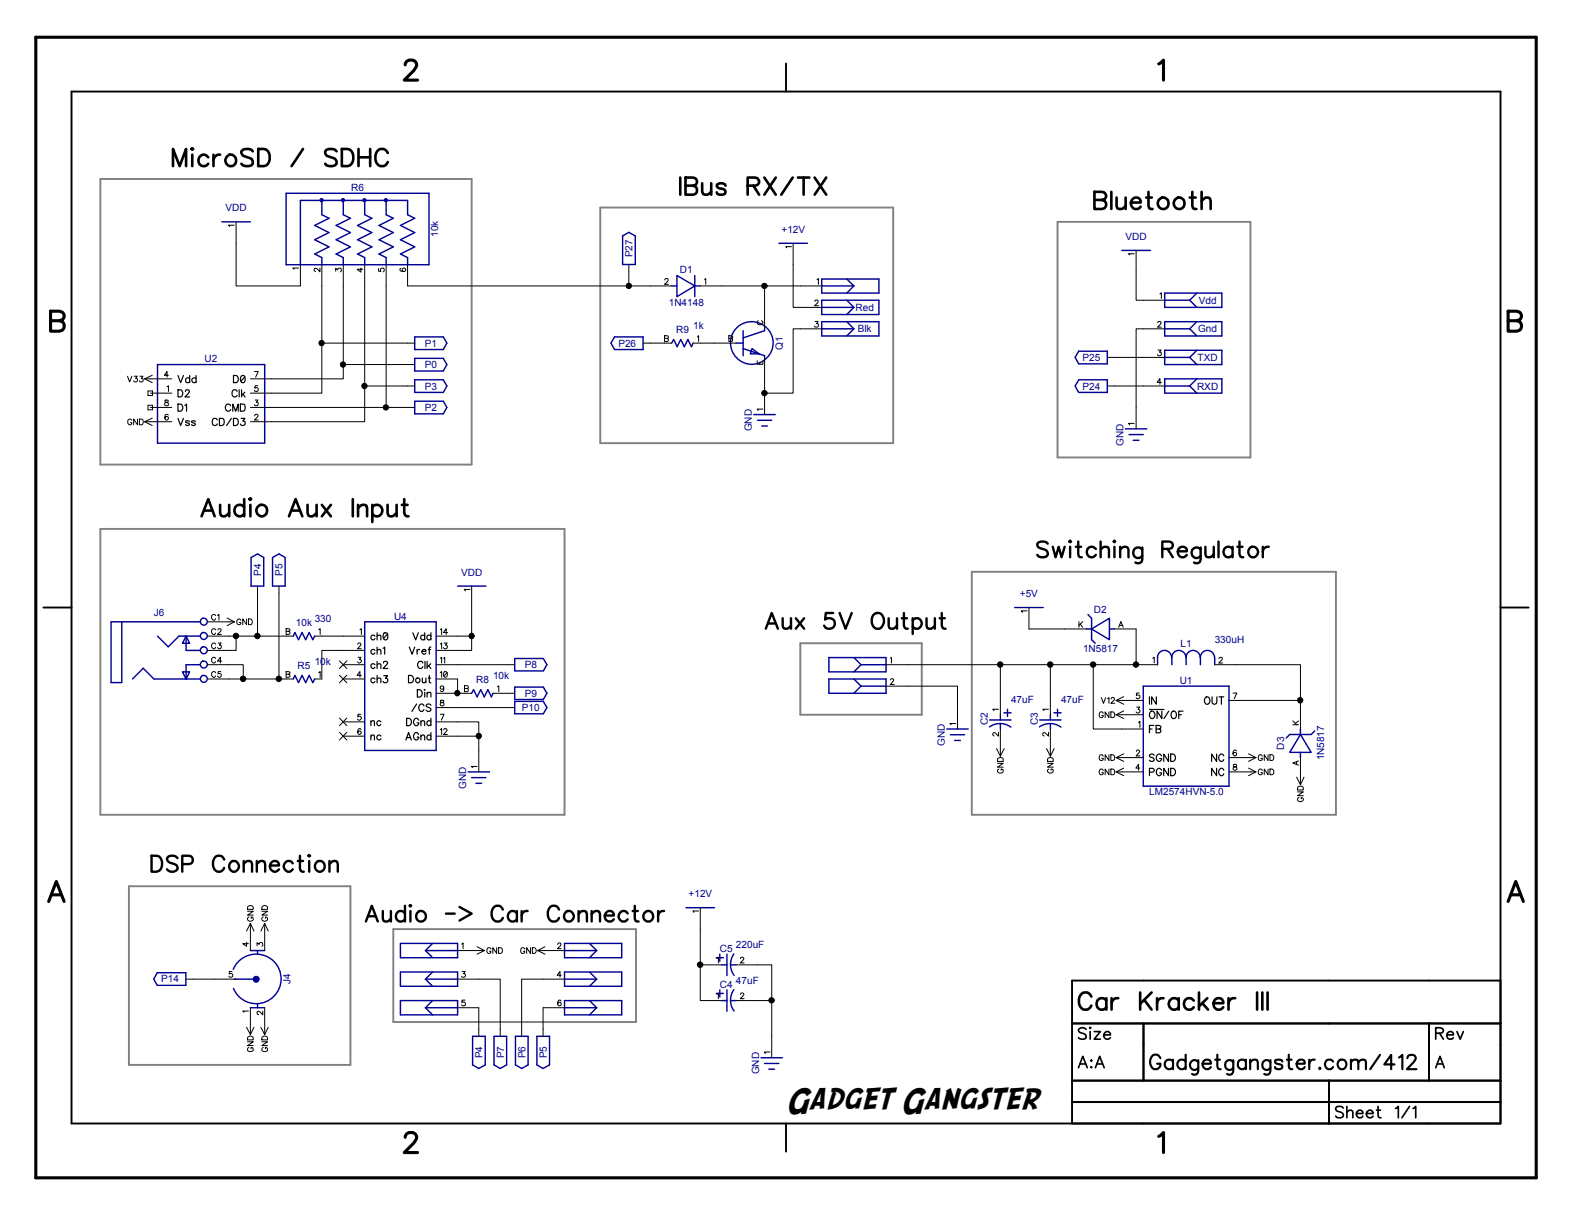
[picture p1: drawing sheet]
<svg xmlns="http://www.w3.org/2000/svg" width="279mm" height="216mm" viewBox="0 0 279 216" stroke-linecap="round" stroke-linejoin="round" font-family="sans-serif">
<defs><g id="words">
<text font-size="6.3" x="139.7" y="197.8">Gadget Gangster</text>
<g font-size="1.8" fill="#000096">
<text x="62.4" y="34">R6</text>
<text x="40.1" y="37.5">VDD</text>
<text x="138.9" y="41.3">+12V</text>
<text x="77.9" y="42.1" transform="rotate(-90 77.9 42.1)">10k</text>
<text x="112.4" y="45.7" transform="rotate(-90 112.4 45.7)">P27</text>
<text x="200.1" y="42.6">VDD</text>
<text x="120.8" y="48.6">D1</text>
<text x="213.1" y="54">Vdd</text>
<text x="118.9" y="54.3">1N4148</text>
<text x="120.2" y="59.1">R9</text>
<text x="123.2" y="58.4">1k</text>
<text x="152.1" y="55.3">Red</text>
<text x="152.4" y="59.1">Blk</text>
<text x="212.9" y="59.1">Gnd</text>
<text x="36.4" y="64.4">U2</text>
<text x="75.5" y="65.4">P0</text>
<text x="75.5" y="61.6">P1</text>
<text x="109.9" y="61.6">P26</text>
<text x="139.1" y="62.2" transform="rotate(-90 139.1 62.2)">Q1</text>
<text x="192.4" y="64.1">P25</text>
<text x="212.8" y="64.1">TXD</text>
<text x="75.5" y="69.2">P3</text>
<text x="192.4" y="69.2">P24</text>
<text x="212.8" y="69.2">RXD</text>
<text x="75.5" y="73">P2</text>
<text x="133.6" y="76.7" transform="rotate(-90 133.6 76.7)">GND</text>
<text x="199.7" y="79.2" transform="rotate(-90 199.7 79.2)">GND</text>
<text x="46.4" y="102.4" transform="rotate(-90 46.4 102.4)">P4</text>
<text x="50.2" y="102.4" transform="rotate(-90 50.2 102.4)">P5</text>
<text x="82" y="102.3">VDD</text>
<text x="181.3" y="106.1">+5V</text>
<text x="27.4" y="109.5">J6</text>
<text x="52.6" y="111.2">10k</text>
<text x="55.9" y="110.5">330</text>
<text x="70" y="110.1">U4</text>
<text x="194.4" y="108.8">D2</text>
<text x="52.9" y="118.8">R5</text>
<text x="55.9" y="118.1">10k</text>
<text x="93.3" y="118.7">P8</text>
<text x="192.5" y="115.9">1N5817</text>
<text x="209.8" y="115">L1</text>
<text x="215.9" y="114.3">330uH</text>
<text x="84.6" y="121.3">R8</text>
<text x="87.6" y="120.7">10k</text>
<text x="93.3" y="123.8">P9</text>
<text x="179.7" y="125">47uF</text>
<text x="188.6" y="125">47uF</text>
<text x="209.7" y="121.5">U1</text>
<text x="92.8" y="126.4">P10</text>
<text x="175.6" y="128.9" transform="rotate(-90 175.6 128.9)">C2</text>
<text x="184.4" y="128.9" transform="rotate(-90 184.4 128.9)">C3</text>
<text x="167.9" y="132.5" transform="rotate(-90 167.9 132.5)">GND</text>
<text x="228.3" y="133.2" transform="rotate(-90 228.3 133.2)">D3</text>
<text x="235.3" y="135.1" transform="rotate(-90 235.3 135.1)">1N5817</text>
<text x="82.9" y="140.1" transform="rotate(-90 82.9 140.1)">GND</text>
<text x="204.3" y="141.3">LM2574HVN-5.0</text>
<text x="122.4" y="159.4">+12V</text>
<text x="127.9" y="169.2">C5</text>
<text x="130.8" y="168.5">220uF</text>
<text x="28.6" y="174.6">P14</text>
<text x="51.7" y="174.9" transform="rotate(-90 51.7 174.9)">J4</text>
<text x="127.9" y="175.5">C4</text>
<text x="130.8" y="174.8">47uF</text>
<text x="85.8" y="188.1" transform="rotate(-90 85.8 188.1)">P4</text>
<text x="89.6" y="188.1" transform="rotate(-90 89.6 188.1)">P7</text>
<text x="93.4" y="188.1" transform="rotate(-90 93.4 188.1)">P6</text>
<text x="97.2" y="188.1" transform="rotate(-90 97.2 188.1)">P5</text>
<text x="134.9" y="190.9" transform="rotate(-90 134.9 190.9)">GND</text>
</g>
</g></defs>
<path d="M.4 .4h45.1v30.7h-45.1z" fill="none" stroke="#fff" stroke-width=".18"/>
<path d="M17.8 31.8h66v50.8h-66zM106.7 36.9h52.1v41.8h-52.1zM188 39.4h34.2v41.9h-34.2zM17.8 94h82.5v50.8h-82.5zM142.2 114.3h21.6v12.7h-21.6zM172.7 101.6h64.7v43.2h-64.7zM22.9 157.5h39.4v31.7h-39.4zM69.9 165.1h43.1v16.5h-43.1z" fill="none" stroke="#808080" stroke-width=".34"/>
<g fill="none" stroke="#000" stroke-width=".42">
<path d="M186.2 96.6a1.27 1.27 0 0 0-1.8 0 .68 .68 0 0 0 .5 .8l.8 .3a.72 .72 0 0 1 .3 1.2 1.28 1.28 0 0 1-1.6-.3M187.1 97.2l.5 1.8 .6-1.8 .5 1.8 .5-1.8M190.2 96.1l.2 .1-.2 .2-.1-.2zM190.2 97.2v1.8M191.2 97.2h.9M191.6 96.2v2.3l.2 .4 .5 .1M194.8 97.5a.89 .89 0 0 0-1.3-.1 .89 .89 0 0 0 0 1.3 .89 .89 0 0 0 1.3-.1M195.6 97.7a.95 .95 0 0 1 1.4-.4l.1 .4v1.3M195.6 96.2v2.8M198.1 96.1l.1 .1-.1 .2-.2-.2zM198.1 97.2v1.8M199.1 97.7l.7-.5 .6 .1 .2 .4v1.3"/>
<path d="M199.1 97.2v1.8M203 97.3v2.1a.76 .76 0 0 1-1.2 .6M203 97.7a.9 .9 0 0 0-1.3-.1 .9 .9 0 0 0 0 1.3 .9 .9 0 0 0 1.3-.1M206.6 97.5h1.2l.4-.1a.65 .65 0 0 0 0-1l-.4-.2h-1.2v2.8M207.5 97.5l.9 1.5M209.3 98h1.6a.83 .83 0 0 0-.9-.9 .83 .83 0 0 0-.7 1.1 .86 .86 0 0 0 .7 .8 .86 .86 0 0 0 .9-.4M213.4 97.3v2.1l-.1 .4a.79 .79 0 0 1-1.1 .2M213.4 97.7a.9 .9 0 0 0-1.3-.1 .9 .9 0 0 0 0 1.3 .9 .9 0 0 0 1.3-.1M214.2 97.2v1.3l.2 .4 .6 .1 .7-.5M215.7 97.2v1.8M216.6 96.2v2.8M219.1 97.5a.89 .89 0 0 0-1.3-.1 .89 .89 0 0 0 0 1.3 .89 .89 0 0 0 1.3-.1"/>
<path d="M219.1 97.2v1.8M219.9 97.2h.9M220.3 96.2v2.3l.2 .4 .5 .1M222.2 97.3a.9 .9 0 0 1 1.3 .3 .9 .9 0 0 1-.3 1.2 .9 .9 0 0 1-1.2-.2 1.02 1.02 0 0 1 .2-1.3zM224.4 97.2v1.8M225.5 97.2a.91 .91 0 0 0-1.1 .8M136.1 111.7l1.1-2.8 1.1 2.8M136.5 110.8h1.3M139.1 109.9v1.3l.1 .4 .7 .1 .7-.5M140.6 109.9v1.8M141.4 109.9l1.5 1.8M142.9 109.9l-1.5 1.8"/>
<path d="M148.1 108.9h-1.3l-.2 1.2a1 1 0 0 1 1.6 0 1 1 0 0 1-.3 1.5 1 1 0 0 1-1.4-.4M149.2 108.9l1.1 2.8 1.1-2.8M155.2 109.3a1.06 1.06 0 0 1 1.2-.3 1.06 1.06 0 0 1 .7 1 1.34 1.34 0 0 1-1.4 1.7 1.64 1.64 0 0 1-.5-2.4zM157.9 109.9v1.3l.2 .4 .7 .1 .6-.5M159.4 109.9v1.8M160.3 109.9h.9M160.7 108.9v2.3l.1 .4 .5 .1M162.2 110.2a.89 .89 0 0 1 1.3-.1 .89 .89 0 0 1 0 1.3 .89 .89 0 0 1-1.3-.1M162.2 109.9v2.8M164.7 109.9v1.3l.1 .4 .7 .1 .7-.5M166.2 109.9v1.8M167 109.9h.9"/>
<path d="M167.4 108.9v2.3l.2 .4 .5 .1M26.9 152.1h1a1.55 1.55 0 0 1 .6 2.4l-.6 .4h-1zM31.6 152.5a1.19 1.19 0 0 0-1.9 0 .77 .77 0 0 0 .5 .8l.8 .2a.65 .65 0 0 1 .5 .5 .65 .65 0 0 1-.2 .7 1.14 1.14 0 0 1-1.6-.2M32.4 153.5h1.2a.75 .75 0 0 0 .7-.7 .75 .75 0 0 0-.7-.7h-1.2v2.8M39.8 152.7a1.02 1.02 0 0 0-1.1-.6 1.02 1.02 0 0 0-.8 1 1.31 1.31 0 0 0 1.3 1.8l.5-.4 .1-.3M41.1 153.1a.92 .92 0 0 1 1.4 .8 .92 .92 0 0 1-1.4 .8 1.02 1.02 0 0 1 0-1.6zM43.3 153.5l.7-.5 .7 .1 .1 .4v1.4M43.3 153v1.9M45.6 153.5l.7-.5 .7 .1 .1 .4v1.4M45.6 153v1.9M48 153.8h1.6a.81 .81 0 0 0-.8-.8 .81 .81 0 0 0-.8 .8 .89 .89 0 0 0 .5 1 .89 .89 0 0 0 1.1-.3M52 153.4a.91 .91 0 0 0-1.4-.1 .91 .91 0 0 0 .3 1.4 .75 .75 0 0 0 1.1-.2"/>
<path d="M52.9 153h1M53.3 152.1v2.2l.1 .4 .6 .2M55 151.9l.1 .2-.1 .1-.2-.1zM55 153v1.9M58.6 153.5l.6-.5 .7 .1 .1 .4v1.4M58.6 153v1.9M65 163.7l1.1-2.7 1 2.7M65.4 162.8h1.4M68 161.9v1.3l.2 .4 .6 .1 .7-.5M69.5 161.9v1.8M72 162.3a.9 .9 0 0 0-1.3-.1 .9 .9 0 0 0 0 1.3 .9 .9 0 0 0 1.3-.1M72 161v2.7"/>
<path d="M72.8 161l.1-.2 .2 .2-.2 .1zM72.9 161.9v1.8M79.3 162.3h1.5M81.7 161.2l2.1 1.1-2.1 1.3M89.4 161.6a1.02 1.02 0 0 0-1.2-.7 1.02 1.02 0 0 0-.8 1.1 1.22 1.22 0 0 0 .2 1.4 1.22 1.22 0 0 0 1.4 .2l.4-.5M91.9 162.3a.9 .9 0 0 0-1.4-.1 .9 .9 0 0 0 0 1.3 .9 .9 0 0 0 1.4-.1M91.9 161.9v1.8M92.7 161.9v1.8M93.8 161.9a.87 .87 0 0 0-1.1 .8M99.4 161.6a1.02 1.02 0 0 0-1.2-.7 1.02 1.02 0 0 0-.8 1.1 1.22 1.22 0 0 0 .2 1.4 1.22 1.22 0 0 0 1.4 .2l.4-.5M102.8 162.4l.7-.5 .7 .1 .1 .4v1.3M102.8 161.9v1.8"/>
<path d="M105.2 162.4l.6-.5 .7 .1 .1 .4v1.3M105.2 161.9v1.8M107.5 162.7h1.6a.81 .81 0 0 0-.8-.9 .81 .81 0 0 0-.8 .9 .89 .89 0 0 0 .5 1 .89 .89 0 0 0 1.1-.3M111.6 162.3a.91 .91 0 0 0-1.5-.1 .91 .91 0 0 0 .3 1.4 .82 .82 0 0 0 1.2-.2M112.4 161.9h1M112.8 161v2.2l.2 .4 .5 .1M117 161.9v1.8M118 161.9a.87 .87 0 0 0-1 .8"/>
<circle cx="56.8" cy="153.9" r=".93"/>
<circle cx="74.8" cy="162.8" r=".94"/>
<circle cx="101.1" cy="162.8" r=".93"/>
<circle cx="115.2" cy="162.8" r=".93"/>
</g>
<g fill="none" stroke="#000" stroke-width=".47">
<path d="M30.7 29.5v-3l1.2 3 1.2-3v3M34 26.5l.2-.2 .1 .2-.1 .1zM34.2 27.5v2M37 28a1 1 0 0 0-1.7 .2 1 1 0 0 0 1.1 1.3l.6-.4M37.9 27.5v2M39.1 27.5a1.07 1.07 0 0 0-1.2 .9M44.9 26.9a1.36 1.36 0 0 0-2 0 .85 .85 0 0 0 .6 .9l.9 .3a.76 .76 0 0 1 .3 1.3 1.53 1.53 0 0 1-1.8-.3M45.9 26.5h1a1.64 1.64 0 0 1 .7 2.6l-.3 .3-.4 .1h-1zM53.9 26.5l-2.1 3M59.8 26.9a1.36 1.36 0 0 0-2 0 .77 .77 0 0 0 .5 .9l.9 .3a.76 .76 0 0 1 .3 1.3 1.44 1.44 0 0 1-1.7-.3M60.8 26.5h1a1.64 1.64 0 0 1 .7 2.6l-.3 .3-.4 .1h-1zM63.7 26.5v3"/>
<path d="M63.7 28h2.1M65.8 26.5v3M68.9 27.2a1.14 1.14 0 0 0-1.3-.7 1.14 1.14 0 0 0-.9 1.2 1.34 1.34 0 0 0 .3 1.4 1.34 1.34 0 0 0 1.5 .3l.4-.6M120.9 31.6v3M121.8 31.6h1.4l.4 .1a.73 .73 0 0 1 0 1.2l-.4 .1 .4 .2a.79 .79 0 0 1 .3 .8 .79 .79 0 0 1-.7 .6h-1.4zM121.8 33h1.4M124.8 32.6v1.4l.2 .5 .7 .1 .7-.6M126.4 32.6v2M129 33a.9 .9 0 0 0-1.6 0l.1 .3 .3 .2 1 .3 .2 .2-.2 .5-.4 .1-.9-.1-.1-.3M132.9 33h1.3l.4-.1a.71 .71 0 0 0 0-1.2l-.4-.1h-1.3v3M133.9 33l1 1.6M135.9 31.6l2 3"/>
<path d="M137.9 31.6l-2 3M140.9 31.6l-2 3M141.8 31.6h2.1M142.8 31.6v3M144.8 31.6l2.1 3M146.9 31.6l-2.1 3M194.5 34.1h1.3l.5 .1a.72 .72 0 0 1 0 1.2l-.5 .1a.84 .84 0 0 1 .8 1.1l-.3 .4-.5 .1h-1.3zM194.5 35.5h1.3M197.5 34.1v3M198.5 35.1v1.5l.1 .4a1.06 1.06 0 0 0 1.5-.4M200.1 35.1v2M201 36h1.7a.83 .83 0 0 0-.6-.9 .83 .83 0 0 0-.9 .4 .98 .98 0 0 0 .1 1.4 .98 .98 0 0 0 1.4-.2"/>
<path d="M203.7 35.1h1M204.1 34.1v2.5l.2 .4 .5 .1M211.5 35.1h1M211.9 34.1v2.5l.1 .4 .6 .1M213.6 35.7l.7-.6h.5l.2 .2 .2 .4v1.4M213.6 34.1v3M35.8 91.7l1.2-3 1.2 3M36.3 90.7h1.4M39.1 89.7v1.5l.2 .4 .3 .1h.4l.7-.5M40.7 89.7v2M43.4 90.1a.98 .98 0 0 0-1.4-.1 .98 .98 0 0 0 0 1.4 .98 .98 0 0 0 1.4-.1M43.4 88.7v3"/>
<path d="M44.5 88.5l.1 .2-.1 .1-.2-.1zM44.5 89.7v2M51.4 91.7l1.1-3 1.2 3M51.8 90.7h1.5M54.7 89.7v1.5l.1 .4 .3 .1h.5l.7-.5M56.3 89.7v2M57.2 89.7l1.6 2M58.8 89.7l-1.6 2M62.7 88.7v3M63.6 90.3l.8-.6 .7 .1 .1 .5v1.4M63.6 89.7v2M66.2 90.1a.99 .99 0 0 1 1.4-.1 .99 .99 0 0 1 0 1.5 .99 .99 0 0 1-1.4-.2"/>
<path d="M66.2 89.7v3.1M68.9 89.7v1.5l.1 .4 .3 .1h.5l.7-.5M70.5 89.7v2M71.4 89.7h1M71.8 88.7v2.5l.2 .4 .6 .1"/>
<circle cx="41" cy="28.5" r="1.02"/>
<circle cx="206.8" cy="36.1" r="1.01"/>
<circle cx="209.6" cy="36.1" r="1.01"/>
<circle cx="46.5" cy="90.7" r="1.01"/>
</g>
<g fill="none" stroke="#000" stroke-width=".18">
<path d="M42 43.2v7.6h11.4M57.2 50.8v19.1h-8.9M61 50.8v16.5h-12.7M64.8 50.8v24.1h-16.5M68.6 50.8v21.6h-20.3M72.4 50.8h39.4M111.8 48.3v2.5h7.6M118.2 49.8l.2-.3 .3 .1-.1 .4-.5 .5h.7M124.5 50.8h21.6M125.2 49.7l.2-.2v1M135.9 50.8v3.8M141 47v7.6h5.1"/>
<path d="M144.8 53.6a.3 .3 0 0 1 .3-.3 .3 .3 0 0 1 .3 .3l-.6 .7h.7M144.9 57.1h.5l-.3 .4a.34 .34 0 0 1 .4 .3 .34 .34 0 0 1-.3 .4 .34 .34 0 0 1-.4-.3M145.2 49.7l.3-.2v1M146.1 58.4h-5.1v11.5h-5.1v-2.6M201.9 48.3v5h1.3M203.2 58.4h-1.3v14M57.2 61h15.2M61 64.8h11.4M64.8 68.6h7.6M68.6 72.4h3.8M115.6 61h2.5M124.5 61h2.5"/>
<path d="M198.1 68.6h5.1M198.1 63.5h5.1M40.7 118.1h2.5v2.6M42 113v2.6h-1.3M45.8 105.4v7.6h-5.1M45.8 113h5.1M49.6 105.4v15.3M57.2 113h3.8M61 115.6h-3.8v5.1M81.3 118.1h8.9M83.8 108v5h-2.5M83.8 113v2.6h-2.5"/>
<path d="M161.3 118.1h16.5M182.9 111.8h10.1M186.7 118.1h-8.9v8.9M191.8 110.5v1M192 110.9l.4 .6M192.4 110.5l-.6 .6M194.3 118.1h-7.6v8.9M198.1 111.8h3.8v6.3h-7.6v11.4h5.1M198.8 111.5l.4-1 .4 1M199 111.1h.5M219.7 118.1h11.4v6.4M40.7 120.7h10.2"/>
<path d="M81.3 130.8h3.8v2.6M81.3 128.3h3.8v2.5M81.3 120.7v2.5h1.3M81.3 123.2h.1M81.3 125.7h8.9M88.9 123.2h1.3M161.3 121.9h8.9v3.8M177.1 133l.7 1.4M177.3 135.6h1l-1 .7h1M177.3 134.8a.56 .56 0 0 1 .7-.1 .56 .56 0 0 1 .3 .6h-1zM177.5 126h-1.1l.3 .3M177.5 130.1v.7l-.6-.6a.29 .29 0 0 0-.5 .2 .29 .29 0 0 0 .3 .4"/>
<path d="M177.5 136.7a.37 .37 0 0 0-.2 .4 .37 .37 0 0 0 .4 .3h.2a.36 .36 0 0 0 .4-.4 .36 .36 0 0 0-.4-.3v.2M177.8 129.5v4.9M178.5 133l-.7 1.4M186 133l.7 1.4M186.2 135.6h1l-1 .7h1M186.2 134.8a.56 .56 0 0 1 .7-.1 .56 .56 0 0 1 .3 .6h-1zM186.4 126h-1.1l.2 .3M186.4 130.1v.7l-.8-.6a.3 .3 0 0 0-.3 .3 .3 .3 0 0 0 .3 .3M186.4 136.7a.37 .37 0 0 0-.2 .4 .37 .37 0 0 0 .4 .3h.2a.36 .36 0 0 0 .4-.4 .36 .36 0 0 0-.4-.3v.2M186.7 129.5v4.9M187.4 133l-.7 1.4M222.2 124.5h8.9v5"/>
<path d="M229.8 128.8h1M229.8 128.1l.7 .7M230.5 135.3v.6M230.5 138.1l.6 1.3M230.8 139.8h.7l.1 .1v.5h-1zM230.8 135.2l-1 .4 1 .4M230.8 128.1l-.6 .5M231.1 134.6v4.8M231.8 138.1l-.7 1.3M230.6 140.7h1l-1 .7h1M230.9 141.7a.37 .37 0 0 0-.3 .5 .37 .37 0 0 0 .4 .3h.3a.36 .36 0 0 0 .3-.4 .36 .36 0 0 0-.3-.4v.2M34.3 174h3.9"/>
<path d="M81.3 174h7.6v8.9M81.3 179.1h3.8v3.8M81.3 168.9h4.8M82 167.8l.3-.2v1M82.1 172.6h.6l-.3 .4a.35 .35 0 0 1 .3 .6 .35 .35 0 0 1-.7-.1M82.6 177.7h-.5v.4a.37 .37 0 0 1 .5 0 .37 .37 0 0 1 0 .6 .37 .37 0 0 1-.6-.1M84.8 168.2l1.3 .7M86.1 168.9l-1.3 .6M87.3 168.7a.37 .37 0 0 0-.5-.3 .37 .37 0 0 0-.3 .4v.2a.36 .36 0 0 0 .4 .4 .36 .36 0 0 0 .4-.4h-.3M88.3 168.4v1l-.7-1v1M88.6 168.4h.3a.54 .54 0 0 1 .4 .5 .54 .54 0 0 1-.4 .5h-.3zM93.3 168.7a.37 .37 0 0 0-.5-.3 .37 .37 0 0 0-.3 .4v.2a.36 .36 0 0 0 .4 .4 .36 .36 0 0 0 .4-.4h-.3"/>
<path d="M94.3 168.4v1l-.7-1v1M94.6 168.4h.4a.54 .54 0 0 1 .3 .5 .54 .54 0 0 1-.3 .5h-.4zM95.6 168.9h4.7M95.6 168.9l1.3 .6M96.9 168.2l-1.3 .7M99.1 167.8l.2-.2h.3l.1 .3-.1 .2-.5 .5h.6M99.7 177.9v-.1a.47 .47 0 0 0-.6 .4 .47 .47 0 0 0 .5 .5 .33 .33 0 0 0 0-.6 .33 .33 0 0 0-.5 .3M99.7 173.3h-.7l.5-.7v1.1M100.3 174h-7.6v8.9M100.3 179.1h-3.8v3.8M124.5 171.4v6.4h3.8M124.5 165.1v6.3"/>
<path d="M124.5 171.4h3.8M127.4 176.7l.3-.3v1.1M127.4 170.3l.3-.2v1M130.8 177.8h6.4v6.3M130.8 171.4h6.4v6.4M131.6 176.7l.2-.3h.2l.2 .3-.6 .8h.7M131.6 170.3l.2-.2h.3l.1 .2-.6 .8h.7"/>
<circle cx="111.8" cy="50.8" r=".47"/>
<circle cx="135.9" cy="50.8" r=".48"/>
<circle cx="57.2" cy="61" r=".47"/>
<circle cx="61" cy="64.8" r=".47"/>
<circle cx="64.8" cy="68.6" r=".47"/>
<circle cx="68.6" cy="72.4" r=".47"/>
<circle cx="135.9" cy="69.9" r=".48"/>
<circle cx="41.9" cy="113" r=".49"/>
<circle cx="45.8" cy="113" r=".49"/>
<circle cx="83.8" cy="113" r=".48"/>
<circle cx="177.8" cy="118.1" r=".49"/>
<circle cx="186.7" cy="118.1" r=".49"/>
<circle cx="194.3" cy="118.1" r=".49"/>
<circle cx="201.9" cy="118.1" r=".49"/>
<circle cx="43.2" cy="120.6" r=".49"/>
<circle cx="49.6" cy="120.6" r=".49"/>
<circle cx="81.3" cy="123.2" r=".48"/>
<circle cx="85.1" cy="130.8" r=".48"/>
<circle cx="231.1" cy="124.4" r=".48"/>
<circle cx="124.4" cy="171.4" r=".49"/>
<circle cx="137.1" cy="177.8" r=".48"/>
</g>
<g fill="#000">
<circle cx="111.8" cy="50.8" r=".47"/>
<circle cx="135.9" cy="50.8" r=".48"/>
<circle cx="57.2" cy="61" r=".47"/>
<circle cx="61" cy="64.8" r=".47"/>
<circle cx="64.8" cy="68.6" r=".47"/>
<circle cx="68.6" cy="72.4" r=".47"/>
<circle cx="135.9" cy="69.9" r=".48"/>
<circle cx="41.9" cy="113" r=".49"/>
<circle cx="45.8" cy="113" r=".49"/>
<circle cx="83.8" cy="113" r=".48"/>
<circle cx="177.8" cy="118.1" r=".49"/>
<circle cx="186.7" cy="118.1" r=".49"/>
<circle cx="194.3" cy="118.1" r=".49"/>
<circle cx="201.9" cy="118.1" r=".49"/>
<circle cx="43.2" cy="120.6" r=".49"/>
<circle cx="49.6" cy="120.6" r=".49"/>
<circle cx="81.3" cy="123.2" r=".48"/>
<circle cx="85.1" cy="130.8" r=".48"/>
<circle cx="231.1" cy="124.4" r=".48"/>
<circle cx="124.4" cy="171.4" r=".49"/>
<circle cx="137.1" cy="177.8" r=".48"/>
</g>
<g fill="none" stroke="#000096" stroke-width=".25">
<path d="M119.4 50.8h.9M120.3 48.9l3.2 1.9-3.2 1.9zM123.5 50.8h1M123.5 48.9v3.8M146.1 50.8h5.7M146.1 54.6h5.7M146.1 49.6h10.1v2.5h-10.1zM146.1 53.3h10.1v2.6h-10.1zM146.1 57.2h10.1v2.5h-10.1zM146.1 58.4h5.7M150.5 53.3l1.3 1.3M150.5 49.6l1.3 1.2"/>
<path d="M150.5 57.2l1.3 1.2M151.8 54.6l-1.3 1.3M151.8 50.8l-1.3 1.3M151.8 58.4l-1.3 1.3M193 111.8h1M193.4 109.2l.6 .7v3.8l.6 .6M194 111.8l3.2-1.9v3.8zM197.2 111.8h.9M175.9 129.2a3.3 3.3 0 0 1 3.8 0M175.9 127.9h3.8M177.8 127v.9M177.8 128.6v.9"/>
<path d="M178.4 126.7h1.3M179.1 126v1.3M184.7 129.2a3.3 3.3 0 0 1 3.9 0M184.8 127.9h3.8M186.7 127v.9M186.7 128.6v.9M187.3 126.7h1.3M188 126v1.3M231.1 130.5l1.9 3.2h-3.8zM231.1 129.5v1M231.1 133.7v.9M233.7 129.9l-.7 .6h-3.8l-.6 .7"/>
<path d="M41.5 172.3a4.4 4.4 0 0 1 6.7-1.9 4.4 4.4 0 0 1 .1 7 4.4 4.4 0 0 1-6.8-1.8M71.2 177.8h10.1v2.5h-10.1zM71.2 167.6h10.1v2.6h-10.1zM71.2 172.7h10.1v2.6h-10.1zM75.6 168.9l1.3 1.3M75.6 168.9h5.7M75.6 174l1.3 1.3M75.6 174h5.7M75.6 179.1l1.3 1.2M75.6 179.1h5.7M76.9 167.6l-1.3 1.3M76.9 172.7l-1.3 1.3"/>
<path d="M76.9 177.8l-1.3 1.3M100.3 177.8h10.2v2.5h-10.2zM100.3 167.6h10.2v2.6h-10.2zM100.3 168.9h5.8M100.3 172.7h10.2v2.6h-10.2zM100.3 174h5.8M100.3 179.1h5.8M104.8 167.6l1.3 1.3M104.8 172.7l1.3 1.3M104.8 177.8l1.3 1.3M106.1 168.9l-1.3 1.3M106.1 174l-1.3 1.3"/>
<path d="M106.1 179.1l-1.3 1.2M127.3 176.5h1.3M127.3 170.2h1.3M127.9 169.5v1.3M127.9 175.9v1.3M128.3 177.8h.9M128.3 171.4h.9M129.2 169.5v3.9M129.2 175.9v3.8M129.8 177.8h1M129.8 171.4h1M130.4 175.9a3.3 3.3 0 0 0 .1 3.8"/>
<path d="M130.4 169.5a3.3 3.3 0 0 0 .1 3.8"/>
</g>
<circle cx="45.5" cy="174" r=".54" fill="#000096"/>
<circle cx="45.5" cy="174" r=".54" fill="none" stroke="#000096" stroke-width=".18"/>
<g fill="none" stroke="#000096" stroke-width=".25">
<path d="M39.4 39.4h5.1M50.9 34.3h25.4v12.7h-25.4zM72.4 35.6h-19v11.4M57.2 45.8v1.2M59.7 45.1l1.3 .7v1.2M64.8 45.8v1.2M68.6 45.8v1.2M72.4 45.8v1.2M109.2 59.9h5.1v2.2h-5.1l-.6-1.1zM132.1 58.8v4.4M135.9 58.4v.4l-3.8 1.2M138.4 43.2h5.1"/>
<path d="M130.8 61h1.3M132.1 61.9l3.8 1.3v.3M133.6 61.9l1.3 1h-1.5zM134 73.7h3.8M134.6 74.7h2.6M135.4 75.7h1M21.6 110.5v10.8h-1.9v-10.8h15.9M28 113l1.9 1.9 1.9-1.9h3.8M32.4 119.4h1.3l-.6 1.3zM33.1 113l.6 1.3h-1.3zM33.1 113v2.6h2.5M35.6 118.1h-2.5v2.6"/>
<path d="M81.3 104.1h5.1M147.3 116.8h10.2v2.6h-10.2zM151.8 116.8l1.2 1.3M153 118.1l-1.2 1.3M153 118.1h4.5M180.3 108h5.1M208.2 116.8a1.25 1.25 0 0 0-1.2-1.2 1.25 1.25 0 0 0-1.3 1.2v1.3M210.8 116.8a1.25 1.25 0 0 0-1.3-1.2 1.25 1.25 0 0 0-1.2 1.2v1.3M213.3 116.8a1.25 1.25 0 0 0-1.2-1.2 1.25 1.25 0 0 0-1.3 1.2v1.3M215.9 116.8a1.25 1.25 0 0 0-1.3-1.2 1.25 1.25 0 0 0-1.2 1.2v1.3M215.9 116.8v1.3M23.5 120.7l2-2 1.9 2h8.2"/>
<path d="M52.1 120.7l.3-.7 .7 1.3 .6-1.3 .6 1.3 .7-1.3 .6 1.3 .3-.6M83.2 137.2h3.8M83.8 138.2h2.6M84.6 139.2h1M147.3 120.7h10.2v2.5h-10.2zM151.8 120.7l1.2 1.2M153 121.9l-1.2 1.3M153 121.9h4.5M168.3 129.5h3.8M168.9 130.6h2.5M169.7 131.6h1M41.6 174h3.9"/>
<path d="M44.5 168.9h2.5M44.5 179.1h2.5M45.8 168.9v.6M45.8 178.5v.6M121.9 161.3h5.1M135.3 188h3.8M135.9 189h2.5M136.7 190h1"/>
<circle cx="133.6" cy="60.9" r="3.8"/>
<circle cx="36.2" cy="118.1" r=".62"/>
<circle cx="36.2" cy="113" r=".62"/>
<circle cx="36.2" cy="110.5" r=".62"/>
<circle cx="36.2" cy="115.5" r=".62"/>
<circle cx="36.2" cy="120.6" r=".62"/>
</g>
<g fill="none" stroke="#000" stroke-width=".18">
<path d="M42 39.4v3.8M41.6 40h-1l.2 .2M129.5 59.7h.7v.3l-.2 .1 .2 .2-.1 .3-.6 .1zM134.8 57a.38 .38 0 0 0-.2 .4 .38 .38 0 0 0 .4 .3h.2a.37 .37 0 0 0 .4-.3 .37 .37 0 0 0-.3-.4M135.9 54.6v3.8M140.7 43.8h-1l.1 .2M141 43.2v3.8M114.3 61h1.3M127 61h3.8M129.5 60.1h.5M134.6 64.1v.6h1v-.6M135 64.4v.3"/>
<path d="M135.6 72.7h-1l.1 .2M135.9 63.5v3.8M135.9 69.9v3.8M36.9 118.1h3.8M36.9 110.5h4.8M36.9 113h3.8M36.9 115.6h3.8M38.3 109.4a.38 .38 0 0 0-.4-.2 .38 .38 0 0 0-.3 .4v.2a.37 .37 0 0 0 .3 .4 .37 .37 0 0 0 .4-.3M38.3 117a.45 .45 0 0 0-.7 0 .45 .45 0 0 0 .2 .7l.3 .1 .2-.2M38.3 111.9a.44 .44 0 0 0-.7 0 .44 .44 0 0 0 .1 .7l.4 .1 .2-.2M38.3 114.5a.45 .45 0 0 0-.7 0 .45 .45 0 0 0 .2 .7l.3 .1 .2-.3M38.3 119.6a.45 .45 0 0 0-.7 0 .45 .45 0 0 0 .2 .7l.3 .1 .2-.3"/>
<path d="M38.7 109.4l.2-.2v1M38.7 111.9l.1-.1 .3-.1 .2 .3-.6 .7h.6M38.8 114.3h.5l-.3 .3a.34 .34 0 0 1 .3 .4 .34 .34 0 0 1-.3 .3 .34 .34 0 0 1-.3-.2M39.3 119.3h-.5l-.1 .5a.35 .35 0 0 1 .6 0 .35 .35 0 0 1-.1 .5 .35 .35 0 0 1-.5-.2M39.4 117.5h-.7l.5-.7v1M40.4 109.8l1.3 .7M41.7 110.5l-1.3 .7M42.8 110.2a.44 .44 0 0 0-.6-.1 .44 .44 0 0 0-.1 .7 .35 .35 0 0 0 .4 .2 .35 .35 0 0 0 .3-.4h-.2M43.8 110v1l-.7-1v1M44.2 110h.3a.55 .55 0 0 1 .3 .5 .55 .55 0 0 1-.3 .5h-.3zM50.9 119.3h.4l.2 .2v.2l-.2 .1 .2 .1v.2l-.2 .3h-.4zM50.9 119.8h.4"/>
<path d="M56.7 119.5l.2-.2v1.1M83.5 104.7h-1l.2 .3M83.8 104.1v3.9M157.5 118.1h3.8M158.2 117l.3-.2v1M182.5 108.5h-1l.2 .3M182.9 108v3.8M201.9 118.1h3.8M204.9 117l.2-.2v1M215.9 118.1h3.8M216.7 117a.3 .3 0 0 1 .3-.2 .3 .3 0 0 1 .3 .3l-.7 .7h.7M36.9 120.7h3.8"/>
<path d="M50.9 120.7h1.2M55.9 120.7h1.3M84.8 136.2h-1l.2 .2M85.1 133.4v3.8M157.5 121.9h3.8M158.3 120.8l.2-.2 .3 .2-.1 .3-.5 .5h.7M169.9 128.6h-1.1l.2 .2M170.2 125.7v3.8M38.2 174h3.8M41.2 172.6h-.4l-.1 .5a.36 .36 0 0 1 .6 0 .36 .36 0 0 1-.1 .5 .36 .36 0 0 1-.5-.1M43.8 167.4v.7l-.7-.4h1.1M44 161.9h1l-1 .7h1"/>
<path d="M44 161.1a.56 .56 0 0 1 1 .1v.4h-1zM44.2 179.7h-1.1l.3 .2M44.2 162.9a.39 .39 0 0 0-.2 .5 .39 .39 0 0 0 .4 .3 .45 .45 0 0 0 .5-.1 .45 .45 0 0 0 0-.6l-.3-.1v.3M44.5 164.1v4.8M44.5 179.1v4.8M44.5 164.1l-.7 1.3M44.5 164.1l.6 1.3M45.7 168.1v-.6l.4 .3a.35 .35 0 0 1 .5-.3 .35 .35 0 0 1-.1 .6M46.5 161.9h1.1l-1.1 .7h1.1M46.6 161.1a.56 .56 0 0 1 1 .1v.4h-1.1zM46.7 179.7v.6l-.5-.5-.4-.1-.1 .4 .2 .2M46.8 162.9a.39 .39 0 0 0-.3 .5 .39 .39 0 0 0 .4 .3 .45 .45 0 0 0 .6-.1 .45 .45 0 0 0-.1-.6l-.2-.1v.3"/>
<path d="M47 164.1v4.8M47 179.1v4.8M47 164.1l-.6 1.3M47 164.1l.7 1.3M124.2 161.9h-1l.1 .2M124.5 161.3v3.8M43.8 182.5l.7 1.4M44 185.1h1l-1 .7h1M44 184.3a.56 .56 0 0 1 1 .1v.4h-1zM44.2 186.1a.37 .37 0 0 0-.2 .5 .37 .37 0 0 0 .4 .3h.2a.36 .36 0 0 0 .4-.4 .36 .36 0 0 0-.4-.4v.3M45.1 182.5l-.6 1.4M46.4 182.5l.6 1.4"/>
<path d="M46.5 185.1h1.1l-1.1 .7h1.1M46.6 184.3a.56 .56 0 0 1 1 .1v.4h-1.1zM46.8 186.1a.37 .37 0 0 0-.3 .5 .37 .37 0 0 0 .4 .3h.3a.36 .36 0 0 0 .4-.4 .36 .36 0 0 0-.4-.4v.3M47.7 182.5l-.7 1.4M136.9 186.9h-1l.1 .3M137.2 184.1v3.9"/>
</g>
<circle cx="57.2" cy="35.6" r=".3" fill="#000096"/>
<circle cx="57.2" cy="35.6" r=".3" fill="none" stroke="#000096" stroke-width=".18"/>
<circle cx="61" cy="35.6" r=".3" fill="#000096"/>
<circle cx="61" cy="35.6" r=".3" fill="none" stroke="#000096" stroke-width=".18"/>
<circle cx="64.8" cy="35.6" r=".3" fill="#000096"/>
<circle cx="64.8" cy="35.6" r=".3" fill="none" stroke="#000096" stroke-width=".18"/>
<circle cx="68.6" cy="35.6" r=".3" fill="#000096"/>
<circle cx="68.6" cy="35.6" r=".3" fill="none" stroke="#000096" stroke-width=".18"/>
<g fill="none" stroke="#000096" stroke-width=".25">
<path d="M57.2 35.6v2.6l1.3 .6-2.6 1.3 2.6 1.2-2.6 1.3 2.6 1.3-2.6 1.2 1.3 .7M61 35.6v2.6l1.3 .6-2.6 1.3 2.6 1.2-2.6 1.3 2.6 1.3-2.6 1.2M64.8 35.6v2.6l1.3 .6-2.5 1.3 2.5 1.2-2.5 1.3 2.5 1.3-2.5 1.2 1.2 .7M68.6 35.6v2.6l1.3 .6-2.5 1.3 2.5 1.2-2.5 1.3 2.5 1.3-2.5 1.2 1.2 .7M72.4 35.6v2.6l1.3 .6-2.5 1.3 2.5 1.2-2.5 1.3 2.5 1.3-2.5 1.2 1.2 .7M73.7 59.9h5.1l.6 1.1-.6 1.1h-5.1zM110.7 41.9l1.1-.6 1.1 .6v5.1h-2.2zM199.4 44.5h5.1M207 53.3h4.5M207 52.1h10.2v2.5h-10.2zM207 57.2h10.2v2.5h-10.2zM207 58.4h4.5"/>
<path d="M211.5 53.3l1.2 1.3M211.5 58.4l1.2 1.3M212.7 52.1l-1.2 1.2M212.7 57.2l-1.2 1.2M28 64.8h19v13.9h-19zM73.7 63.7h5.1l.6 1.1-.6 1.1h-5.1zM73.7 67.5h5.1l.6 1.1-.6 1.1h-5.1zM73.7 71.3h5.1l.6 1.1-.6 1.1h-5.1zM119.4 61l.3-.7 .7 1.3 .6-1.3 .6 1.3 .7-1.3 .6 1.3 .3-.6M191.7 67.5h5.1v2.2h-5.1l-.6-1.1zM191.7 62.4h5.1v2.3h-5.1l-.6-1.2zM200 76.2h3.8"/>
<path d="M200.7 77.2h2.5M201.4 78.2h1M207 62.2h10.2v2.6h-10.2zM207 67.3h10.2v2.6h-10.2zM207 63.5h4.5M207 68.6h4.5M211.5 63.5l1.2 1.3M211.5 68.6l1.2 1.3M212.7 62.2l-1.2 1.3M212.7 67.3l-1.2 1.3M44.6 99.1l1.2-.7 1.1 .7v5h-2.3zM48.4 99.1l1.2-.7 1.1 .7v5h-2.3z"/>
<path d="M52.1 113l.3-.6 .7 1.3 .6-1.3 .6 1.3 .7-1.3 .6 1.3 .3-.7M64.8 110.5h12.7v22.9h-12.7zM91.5 117h5.1l.6 1.1-.6 1.1h-5.1zM83.8 123.2l.4-.6 .6 1.2 .6-1.2 .7 1.2 .6-1.2 .6 1.2 .3-.6M91.5 122.1h5.1l.6 1.1-.6 1.1h-5.1zM91.5 124.6h5.1l.6 1.1-.6 1.1h-5.1zM203.2 121.9h15.2v17.8h-15.2zM28 172.8h5v2.3h-5l-.7-1.1zM84 184.1h2.2v5.1l-1.1 .7-1.1-.7zM87.8 184.1h2.2v5.1l-1.1 .7-1.1-.7zM91.6 184.1h2.3v5.1l-1.2 .7-1.1-.7zM95.4 184.1h2.3v5.1l-1.2 .7-1.1-.7z"/>
</g>
<g fill="none" stroke="#000" stroke-width=".18">
<path d="M53.1 47.6h-1.1l.2 .2M53.4 47v3.8M56.9 47.6v.7l-.8-.6-.3 .1 .1 .3 .2 .1M57.2 47v3.8M59.7 48.2v-.5l.3 .3a.35 .35 0 0 1 .6-.3 .35 .35 0 0 1-.1 .6M61 47v3.8M64.1 47.6v.8l-.6-.6h1M64.8 47v3.8M67.3 47.7v.5h.4a.36 .36 0 0 1 .1-.5 .36 .36 0 0 1 .5 .1 .36 .36 0 0 1-.2 .5M68.6 47v3.8M71.2 47.7h-.1a.51 .51 0 0 0 .4 .6 .51 .51 0 0 0 .6-.3 .3 .3 0 0 0-.3-.4 .3 .3 0 0 0-.3 .3 .3 .3 0 0 0 .3 .3M72.4 47v3.8"/>
<path d="M111.8 47v1.3M118.1 59.7h.6l.1 .3-.2 .1 .2 .2-.1 .3-.6 .1zM124 59.9l.2-.2v1M201.6 45.1h-1l.2 .2M201.9 44.5v3.8M203.2 53.3h3.8M203.2 58.4h3.8M205.8 57.4l.1-.3 .3 .1 .2 .1-.7 .8h.7M206.2 52.2l.2-.2v1.1M22.7 66.9l.3 1 .4-1M23.4 74.7a.38 .38 0 0 0-.4-.2 .38 .38 0 0 0-.3 .4v.2a.36 .36 0 0 0 .4 .4 .36 .36 0 0 0 .3-.4h-.2M23.8 66.9h.6l-.3 .3a.34 .34 0 0 1 .3 .4 .34 .34 0 0 1-.3 .3 .34 .34 0 0 1-.3-.2"/>
<path d="M24.4 74.5v1l-.6-1v1M24.8 74.5h.3a.54 .54 0 0 1 .4 .5 .54 .54 0 0 1-.4 .5h-.3zM24.9 66.9h.5l-.3 .3a.34 .34 0 0 1 .3 .4 .34 .34 0 0 1-.2 .3 .34 .34 0 0 1-.4-.2M25.7 74.9h4.8M25.7 67.3l1.4 .7M25.7 67.3h4.8M25.7 74.9l1.4 .7M26.3 69.5h.8v.8h-.8zM26.3 72h.8v.8h-.8zM26.7 69.9h3.8M26.7 72.4h3.8M27.1 66.7l-1.4 .6"/>
<path d="M27.1 74.3l-1.4 .6M29.3 71.1v.3l.5 .2 .1 .2a.33 .33 0 0 1-.4 .3 .33 .33 0 0 1-.1-.5l.5-.2v-.2l-.2-.1zM29.7 68.7l.2-.2v1.1M29.9 73.8l-.2-.2a.54 .54 0 0 0-.4 .5 .54 .54 0 0 0 .3 .5 .32 .32 0 0 0 .4-.3 .32 .32 0 0 0-.4-.3 .32 .32 0 0 0-.3 .3M29.9 66.7h-.7l.5-.7v1M44.5 69.9h3.8M44.5 74.9h3.8M44.5 72.4h3.8M44.5 67.3h3.8M45.2 66h.7l-.5 1M45.3 73.9l.2-.3 .3 .1v.3l-.6 .6h.7M45.3 71.1h.6l-.3 .4a.34 .34 0 0 1 .3 .3 .34 .34 0 0 1-.3 .3 .34 .34 0 0 1-.4-.2"/>
<path d="M45.8 68.5h-.5v.5a.36 .36 0 0 1 .5-.1 .36 .36 0 0 1 0 .6 .36 .36 0 0 1-.6-.1M72.4 72.4h1.3M72.4 61h1.3M72.4 64.8h1.3M72.4 68.6h1.3M118.1 61h1.3M118.1 60.1h.5M123.2 61h1.3M196.8 68.6h1.3M196.8 63.5h1.3M201.6 75.2h-1l.2 .3M201.9 72.4v3.8"/>
<path d="M203.2 68.6h3.8M203.2 63.5h3.8M205.8 62.2h.6l-.3 .4a.34 .34 0 0 1 .3 .3 .34 .34 0 0 1-.3 .4 .34 .34 0 0 1-.4-.3M206.4 68h-.7l.5-.7v1M45.8 104.1v1.3M49.6 104.1v1.3M50.9 111.7l.6 .1v.3l-.2 .1 .2 .2-.1 .3h-.5zM50.9 113h1.2M50.9 112.2h.4M55.9 113h1.3M56.7 111.9l.2-.2v1M60.3 117.4l1.3 1.4"/>
<path d="M60.3 120l1.3 1.3M61 113h3.8M61 115.6h3.8M61 118.1h3.8M61.6 117.4l-1.3 1.4M61.6 120l-1.3 1.3M63.6 114.5l.2-.2 .3 .1-.1 .4-.4 .5h.6M63.6 116.8h.5l-.2 .4a.32 .32 0 0 1 .2 .5 .32 .32 0 0 1-.5-.1M64 111.9l.2-.2v1M77.5 113h3.8M77.5 115.6h3.8M77.5 118.1h3.8"/>
<path d="M78.2 119.5l.3-.2v1.1M78.2 117l.3-.2v1M78.2 114.4l.3-.1v1M78.2 111.9l.3-.2v1M78.8 117l.2-.2v1M78.9 114.3h.6l-.3 .3h.1a.34 .34 0 0 1 .1 .6 .34 .34 0 0 1-.6-.1M79 119.4a.49 .49 0 0 1 .5 .4 .49 .49 0 0 1-.4 .6 .68 .68 0 0 1-.1-1zM79.5 119.5l-.6 .6M79.6 112.4h-.8l.5-.7v1M90.2 118.1h1.2M60.3 127.6l1.3 1.4M60.3 130.1l1.3 1.4"/>
<path d="M61 120.7h3.8M61 128.3h3.8M61 130.8h3.8M61.6 127.6l-1.3 1.4M61.6 130.1l-1.3 1.4M64.1 126.9h-.5v.5a.36 .36 0 0 1 .5 0 .36 .36 0 0 1 0 .5 .36 .36 0 0 1-.5-.1M64.1 129.6l-.1-.1a.57 .57 0 0 0-.4 .5 .57 .57 0 0 0 .3 .5l.2-.1a.3 .3 0 0 0-.1-.5 .3 .3 0 0 0-.4 .3M64.2 120h-.7l.5-.7v1.1M77.5 120.7h3.8M77.5 128.3h3.8M77.5 130.8h3.8M77.5 125.7h3.8"/>
<path d="M77.5 123.2h3.8M78.2 126.9h.7l-.4 1.1M78.2 129.7l.3-.2v1M78.3 124.5v.3l.6 .2a.33 .33 0 0 1-.1 .4 .33 .33 0 0 1-.5-.1 .33 .33 0 0 1 .1-.4l.4-.1 .1-.3-.2-.1zM78.9 122.2a.32 .32 0 0 1-.5 .3 .32 .32 0 0 1 0-.6h.1a.53 .53 0 0 1 .4 .5 .53 .53 0 0 1-.4 .5l-.2-.2M78.9 129.7l.1-.2h.3l.2 .2-.7 .8h.7M82.6 121.8h.4l.2 .3-.2 .2 .2 .1v.3l-.2 .2h-.4zM82.6 123.2h1.2M82.6 122.3h.4M87.6 123.2h1.3M88.4 122.1l.3-.2v1M90.2 125.7h1.2"/>
<path d="M90.2 123.2h1.2M195.7 124l.4 1 .4-1M196.1 134.4a.37 .37 0 0 0-.4-.3 .37 .37 0 0 0-.3 .4v.2a.36 .36 0 0 0 .3 .4 .36 .36 0 0 0 .4-.4h-.3M196.1 136.9a.37 .37 0 0 0-.4-.2 .37 .37 0 0 0-.3 .3v.3a.36 .36 0 0 0 .3 .4 .36 .36 0 0 0 .4-.4h-.3M196.1 126.7a.37 .37 0 0 0-.4-.2 .37 .37 0 0 0-.3 .4v.2a.36 .36 0 0 0 .3 .4 .36 .36 0 0 0 .4-.4h-.3M196.8 124.2l.3-.2v1M197.1 134.1v1l-.7-1v1M197.1 136.7v1l-.7-1v1M197.1 126.5v1l-.7-1v1M197.4 134.1h.4a.54 .54 0 0 1 .3 .5 .54 .54 0 0 1-.3 .5h-.4zM197.4 136.7h.4a.54 .54 0 0 1 .3 .5 .54 .54 0 0 1-.3 .5h-.4zM197.4 126.5h.4a.54 .54 0 0 1 .3 .5 .54 .54 0 0 1-.3 .5h-.4z"/>
<path d="M197.5 124.2a.3 .3 0 0 1 .3-.3 .3 .3 0 0 1 .3 .4l-.7 .7h.7M198.4 124.5l1.3 .6M198.4 124.5h4.8M198.4 134.6h4.8M198.4 137.2h4.8M198.4 134.6l1.3 .7M198.4 137.2l1.3 .6M198.4 127l1.3 .7M198.4 127h4.8M199.4 129.5h3.8M199.7 123.8l-1.3 .7M199.7 133.9l-1.3 .7"/>
<path d="M199.7 136.5l-1.3 .7M199.7 126.3l-1.3 .7M202 133.5l.1-.2h.3l.2 .2-.7 .8h.7M202 125.6h.6l-.3 .5a.34 .34 0 0 1 .3 .3 .34 .34 0 0 1-.3 .3 .34 .34 0 0 1-.4-.2M202.4 128.4l.2-.2v1M202.5 123.2h-.5v.4a.36 .36 0 0 1 .5 0 .36 .36 0 0 1 0 .5 .36 .36 0 0 1-.6-.1M202.6 136.5h-.7l.5-.7v1.1M218.4 124.5h3.8M218.4 134.6h4.8M218.4 137.2h4.8M219.2 123.2h.6l-.4 1M219.2 135.9v.2l.6 .3a.33 .33 0 0 1-.3 .5 .33 .33 0 0 1-.3-.5l.5-.2 .1-.2a.35 .35 0 0 0-.6-.1z"/>
<path d="M219.7 133.4a.48 .48 0 0 0-.6 .2 .48 .48 0 0 0 .2 .6 .3 .3 0 0 0 .5-.2 .3 .3 0 0 0-.5-.3l-.1 .2M221.9 133.9l1.3 .7M221.9 136.5l1.3 .7M223.2 134.6l-1.3 .7M223.2 137.2l-1.3 .6M224.4 134.4a.37 .37 0 0 0-.5-.3 .37 .37 0 0 0-.3 .4v.2a.36 .36 0 0 0 .4 .4 .36 .36 0 0 0 .4-.4h-.3M224.4 136.9a.37 .37 0 0 0-.5-.2 .37 .37 0 0 0-.3 .3v.3a.36 .36 0 0 0 .4 .4 .36 .36 0 0 0 .4-.4h-.3M225.4 134.1v1l-.7-1v1M225.4 136.7v1l-.7-1v1M225.7 134.1h.4a.54 .54 0 0 1 .3 .5 .54 .54 0 0 1-.3 .5h-.4zM225.7 136.7h.4a.54 .54 0 0 1 .3 .5 .54 .54 0 0 1-.3 .5h-.4zM33.1 174h1.2"/>
<path d="M85.1 182.9v1.2M88.9 182.9v1.2M92.7 182.9v1.2M96.5 182.9v1.2"/>
</g>
<g fill="none" stroke="#000" stroke-width=".21">
<path d="M31.6 69.3h.5a.68 .68 0 0 1 .4 .6 .68 .68 0 0 1-.4 .6h-.5zM31.6 66.7l.5 1.3 .5-1.3M31.6 74.3l.5 1.3 .5-1.3M31.6 71.8h.5a.68 .68 0 0 1 .4 .6 .68 .68 0 0 1-.4 .7h-.5zM32.9 72.1l.3-.3v1.3M32.9 69.6l.3-.3h.3l.2 .2-.2 .4-.6 .6h.8M33.7 74.9l-.3-.1h-.4v.1v.2l.6 .1 .1 .2a.41 .41 0 0 1-.7 0M33.7 67.3a.41 .41 0 0 0-.6 0 .41 .41 0 0 0 0 .6 .41 .41 0 0 0 .6-.1M33.7 66.7v1.3M34.7 74.9l-.2-.1h-.4l-.1 .1 .1 .2 .5 .1 .1 .2a.41 .41 0 0 1-.7 0M34.9 67.3a.43 .43 0 0 0-.7 0 .43 .43 0 0 0 0 .6 .43 .43 0 0 0 .7-.1M34.9 66.7v1.3"/>
<path d="M38.6 74.6a.46 .46 0 0 0-.5-.3 .46 .46 0 0 0-.4 .5 .54 .54 0 0 0 .2 .7 .54 .54 0 0 0 .7-.1v-.1M39 74.3h.4a.68 .68 0 0 1 .5 .7 .68 .68 0 0 1-.5 .6h-.4zM41 72.1a.48 .48 0 0 0-.5-.3 .48 .48 0 0 0-.4 .5 .53 .53 0 0 0 .2 .7 .53 .53 0 0 0 .7-.2M41.1 74.3l-.8 1.3M41.4 73.1v-1.3l.5 1.3 .4-1.3v1.3M41.5 74.3h.4a.68 .68 0 0 1 .5 .7 .68 .68 0 0 1-.5 .6h-.4zM41.5 66.7h.4a.68 .68 0 0 1 .5 .7 .68 .68 0 0 1-.5 .6h-.4zM42.1 69.6a.46 .46 0 0 0-.5-.3 .46 .46 0 0 0-.4 .4 .54 .54 0 0 0 .2 .7 .54 .54 0 0 0 .7 0v-.2M42.5 69.3v1.2M42.7 71.8h.4a.68 .68 0 0 1 .5 .6 .68 .68 0 0 1-.5 .7h-.4zM42.9 74.3h.6l-.4 .5a.43 .43 0 0 1 .5 .4 .43 .43 0 0 1-.4 .5 .43 .43 0 0 1-.5-.3M42.9 66.8a.42 .42 0 0 1 .6 .2l.1 .3a.53 .53 0 0 1-.5 .7 .79 .79 0 0 1-.2-1.2z"/>
<path d="M42.9 69.3v1.2M43.1 70l.5 .5M43.5 69.7l-.6 .6M43.5 67l-.7 .7M66.6 113a.4 .4 0 0 0-.6 0 .4 .4 0 0 0 0 .6 .4 .4 0 0 0 .6-.1M66.6 115.6a.4 .4 0 0 0-.6-.1 .4 .4 0 0 0 0 .6 .4 .4 0 0 0 .6-.1M66.6 118.1a.4 .4 0 0 0-.6-.1 .4 .4 0 0 0 0 .6 .4 .4 0 0 0 .6 0M67 113.1l.3-.2h.3l.1 .8M67 115.6l.3-.2h.3l.1 .9M67 118.2l.3-.3 .3 .1 .1 .8M67 112.4v1.3M67 115v1.3"/>
<path d="M67 117.5v1.3M68.1 115.2l.3-.2v1.3M68.2 117.8l.2-.3 .4 .1 .1 .1-.8 1.1h.8M68.2 112.5l.4-.1a.7 .7 0 0 1 .3 .7 .7 .7 0 0 1-.4 .6 .83 .83 0 0 1-.3-1.2zM68.9 112.7l-.7 .8M72.7 115l.5 1.3 .5-1.3M73.4 112.4l.5 1.3 .4-1.3M74.1 115.4v.9M74.6 115.4a.36 .36 0 0 0-.5 .3M75 115.7h.7v-.1a.4 .4 0 0 0-.6-.1 .4 .4 0 0 0 0 .6 .4 .4 0 0 0 .6-.1M75.1 117.8a.48 .48 0 0 0-.5-.3 .48 .48 0 0 0-.4 .5 .54 .54 0 0 0 .2 .7 .54 .54 0 0 0 .7-.1v-.1M75.5 113a.4 .4 0 0 0-.6 0 .4 .4 0 0 0 0 .6 .4 .4 0 0 0 .6-.1"/>
<path d="M75.5 112.4v1.3M75.5 117.5v1.3M75.9 117.5v1.3M76.1 115.4h.4M76.2 118.3l.4 .5M76.5 117.9l-.6 .6M76.6 115h-.3v.2v1.1M76.6 113a.4 .4 0 0 0-.6 0 .4 .4 0 0 0 0 .6 .4 .4 0 0 0 .6-.1M76.6 112.4v1.3M65.9 128.3l.3-.2h.3l.1 .9M65.9 130.9l.3-.3 .3 .1 .1 .8M65.9 128.1v.9"/>
<path d="M65.9 130.6v.9M66.6 120.7a.4 .4 0 0 0-.6-.1 .4 .4 0 0 0 0 .6 .4 .4 0 0 0 .6-.1M67 120.7l.3-.2h.3l.1 .8M67 120v1.3M67.7 128.3a.4 .4 0 0 0-.6-.1 .4 .4 0 0 0 0 .6 .4 .4 0 0 0 .6-.1M67.7 130.8a.4 .4 0 0 0-.6-.1 .4 .4 0 0 0 0 .6 .4 .4 0 0 0 .6 0M68.2 120.1h.7l-.4 .4a.43 .43 0 0 1 .3 .7 .43 .43 0 0 1-.7-.1M72.1 131.5l.5-1.3 .5 1.3M72.3 127.6h.4a.71 .71 0 0 1 .4 .7 .71 .71 0 0 1-.4 .7h-.4zM72.3 131.1h.6M72.6 120a.71 .71 0 0 1 .8 .3 .71 .71 0 0 1 0 .8l-.4 .2h-.4zM74 125.1l-.8 1.3"/>
<path d="M74.2 122.6h.4a.71 .71 0 0 1 .4 .6 .71 .71 0 0 1-.4 .7h-.4zM74.4 128a.48 .48 0 0 0-.5-.4 .48 .48 0 0 0-.4 .5v.3a.47 .47 0 0 0 .5 .6 .47 .47 0 0 0 .4-.6h-.3M74.4 130.5a.48 .48 0 0 0-.5-.3 .48 .48 0 0 0-.4 .5v.3a.47 .47 0 0 0 .5 .5 .47 .47 0 0 0 .4-.5h-.3M74.8 128.3l.3-.2h.3l.1 .9M74.8 130.9l.3-.3 .3 .1 .1 .8M74.8 128.1v.9M74.8 130.6v.9M75.1 120.5v.7l.3 .1 .3-.2M75.4 125.4a.48 .48 0 0 0-.6-.3 .48 .48 0 0 0-.4 .5v.3a.48 .48 0 0 0 .4 .5 .48 .48 0 0 0 .6-.3M75.4 122.6h.1zM75.5 123v.9M75.7 120.5v.8"/>
<path d="M75.9 123.2l.4-.2 .2 .1 .1 .8M75.9 123v.9M76.1 120.5h.4M76.3 120v1.1v.1l.3 .1M76.6 128.3a.4 .4 0 0 0-.6-.1 .4 .4 0 0 0 0 .6 .4 .4 0 0 0 .6-.1M76.6 125.3a.46 .46 0 0 0-.5-.2 .46 .46 0 0 0-.4 .3l.8 .5 .1 .3a.51 .51 0 0 1-.9 0M76.6 130.8a.4 .4 0 0 0-.6-.1 .4 .4 0 0 0 0 .6 .4 .4 0 0 0 .6 0M76.6 127.6v1.4M76.6 130.2v1.3M204.3 137.2h.7l.1-.4-.3-.3h-.5v1.3M204.3 123.8v1.3M204.3 129.5h.5"/>
<path d="M204.3 126.1h2.6M204.5 126.5a.61 .61 0 0 1 .7 .2 .61 .61 0 0 1-.1 .8l-.1 .1a.6 .6 0 0 1-.7-.3 .6 .6 0 0 1 .1-.7zM205.1 128.9h-.8v1.3M205.1 134.2a.46 .46 0 0 0-.4-.2 .46 .46 0 0 0-.4 .3l.7 .4 .1 .4a.51 .51 0 0 1-.8 0M205.5 128.9h.5l.3 .3-.1 .2-.2 .1 .3 .3-.1 .3-.7 .1zM205.5 129.5h.5M205.5 123.8v1.3l-.8-1.3v1.3M206.5 134.3a.48 .48 0 0 0-.6-.3 .48 .48 0 0 0-.4 .5v.3a.47 .47 0 0 0 .5 .5 .47 .47 0 0 0 .5-.5h-.4M206.5 136.9a.48 .48 0 0 0-.6-.4 .48 .48 0 0 0-.4 .5v.3a.47 .47 0 0 0 .5 .5 .47 .47 0 0 0 .5-.5h-.4M206.5 126.4v1.3l-.8-1.3v1.3M207.7 134v1.3l-.9-1.3v1.3M207.7 136.5v1.3l-.9-1.3v1.3"/>
<path d="M207.7 126.4l-.8 1.3M208.1 134h.4a.71 .71 0 0 1 .4 .6 .71 .71 0 0 1-.4 .7h-.4zM208.1 136.5h.4a.71 .71 0 0 1 .4 .7 .71 .71 0 0 1-.4 .6h-.4zM208.2 126.6l.2-.1a.61 .61 0 0 1 .7 .2 .61 .61 0 0 1-.1 .8l-.1 .1a.61 .61 0 0 1-.8-.3 .61 .61 0 0 1 .1-.7zM209.5 127h.5M210.3 126.4h-.8v1.3M214.3 123.9a.61 .61 0 0 1 .7 .3 .61 .61 0 0 1-.1 .7l-.1 .2a.6 .6 0 0 1-.7-.3 .6 .6 0 0 1 .1-.8zM215.4 123.8l.1 1.1a.43 .43 0 0 0 .4 .2 .43 .43 0 0 0 .4-.3v-1M216.2 134v1.3l-.9-1.3v1.3M216.2 136.5v1.3l-.9-1.3v1.3M216.7 123.8h.8M217.1 123.8v1.3"/>
<path d="M217.5 134.3a.45 .45 0 0 0-.5-.3 .45 .45 0 0 0-.4 .5v.3a.45 .45 0 0 0 .4 .5 .45 .45 0 0 0 .5-.3M217.5 136.9a.45 .45 0 0 0-.5-.4 .45 .45 0 0 0-.4 .5v.3a.45 .45 0 0 0 .4 .5 .45 .45 0 0 0 .5-.3"/>
<circle cx="74.3" cy="120.9" r=".41"/>
</g>
<path d="M12.7 16.3h254v183.3h-254zM139.7 11.3v5M7.7 108h5M266.7 108h5M266.7 174.2h-76.2v25.4M139.7 199.6v5M190.5 181.9h76.2M190.5 192h76.2M190.5 195.8h76.2M203.2 181.9v10.1M236.2 192v7.6M254 181.9v10.1" fill="none" stroke="#000" stroke-width=".34"/>
<g fill="none" stroke="#000" stroke-width=".55">
<path d="M6.4 6.6h266.6v202.7h-266.6zM72 11.5a.88 .88 0 0 1 .7-.8h.7a.87 .87 0 0 1 .5 1.3l-.4 .5-1.7 1.7h2.4M205.9 11.4l.9-.7v3.5M9 55.3h1.6l.5 .2a.82 .82 0 0 1 0 1.3l-.5 .2a.93 .93 0 0 1 .8 .9 .93 .93 0 0 1-.8 1h-1.6zM9 57h1.6M268 55.3h1.6l.5 .2a.82 .82 0 0 1 0 1.3l-.5 .2a.93 .93 0 0 1 .9 .9 .93 .93 0 0 1-.9 1h-1.6zM268 57h1.6M9.2 159h1.7M268.6 159h1.6M8.6 160.2l1.4-3.6 1.4 3.6M268 160.2l1.4-3.6 1.4 3.6M72 202.1a.88 .88 0 0 1 .7-.8h.7a.87 .87 0 0 1 .5 1.3l-.4 .5-1.7 1.7h2.4"/>
<path d="M205.9 201.9l.9-.6v3.5"/>
</g>
<g fill="none" stroke="#000" stroke-width=".47">
<path d="M194 177.1a1.14 1.14 0 0 0-1.3-.7 1.14 1.14 0 0 0-.9 1.1 1.35 1.35 0 0 0 .2 1.5 1.35 1.35 0 0 0 1.5 .3l.5-.6M196.6 177.8a.97 .97 0 0 0-1.4-.1 .97 .97 0 0 0 0 1.4 .97 .97 0 0 0 1.4-.1M196.6 177.4v2M197.6 177.4v2M198.8 177.4a.99 .99 0 0 0-1.2 .9M202.6 176.4v3M203.4 177.7l1.3 1.7M204.7 176.4l-2.1 2M205.7 177.4v2M206.8 177.4a.93 .93 0 0 0-1.1 .9M209.5 177.8a.99 .99 0 0 0-1.5-.1 .99 .99 0 0 0 0 1.4 .99 .99 0 0 0 1.5-.1M209.5 177.4v2"/>
<path d="M212.2 177.8a.97 .97 0 0 0-1.5-.1 .97 .97 0 0 0 0 1.4 .97 .97 0 0 0 1.5-.1M213.1 176.4v3M213.7 178.3l1 1.1M214.6 177.4l-1.5 1.4M215.7 178.3h1.7a.89 .89 0 0 0-1-1 .89 .89 0 0 0-.7 1.2 .94 .94 0 0 0 .7 .9 .94 .94 0 0 0 1-.4M218.4 177.4v2M219.5 177.4a.95 .95 0 0 0-1.1 .9M223.4 176.4v3M224.4 176.4v3M225.3 176.4v3"/>
</g>
<g fill="none" stroke="#000" stroke-width=".3">
<path d="M191.7 189.7l.7-2 .8 2M192 189.1h1M193 182.9a.76 .76 0 0 0-.7-.3 .76 .76 0 0 0-.6 .5l.2 .3 .8 .3a.52 .52 0 0 1 .2 .9 1.08 1.08 0 0 1-1.2-.2M193.8 182.5l.1 .1-.1 .2zM193.8 183.3v1.4M193.9 189.7h.2zM194 188.4v.2zM194.5 183.3h1.1l-1.1 1.4h1.1M194.7 189.7l.8-2 .8 2M195 189.1h1M196.2 183.9h1.2a.59 .59 0 0 0-.6-.6 .59 .59 0 0 0-.6 .6 .66 .66 0 0 0 .4 .7 .66 .66 0 0 0 .8-.2M238.8 196.9a.75 .75 0 0 0-.8-.3 .75 .75 0 0 0-.6 .5l.2 .3 .8 .3a.5 .5 0 0 1 .3 .3 .5 .5 0 0 1-.2 .5 .91 .91 0 0 1-1.1-.2"/>
<path d="M239.4 197.7l.5-.4 .5 .1v1.2M239.4 196.6v2M241.1 197.9h1.1a.57 .57 0 0 0-.5-.7 .57 .57 0 0 0-.6 .7 .63 .63 0 0 0 .4 .7 .63 .63 0 0 0 .7-.3M242.9 197.9h1.1a.63 .63 0 0 0-.8-.6 .63 .63 0 0 0-.3 1 .64 .64 0 0 0 1.1 0M244.6 197.3h.8M244.9 196.6v1.6l.2 .3 .3 .1M248 197l.5-.4v2M250.5 196.6l-1.3 2M251.2 197l.4-.4v2M255.2 183.6h.8l.3-.1 .2-.3a.58 .58 0 0 0-.5-.6h-.8v2.1M255.2 189.7l.7-2 .8 2M255.5 189.1h.9"/>
<path d="M255.9 183.6l.6 1.1M257.2 183.9h1.1a.6 .6 0 0 0-.7-.6 .6 .6 0 0 0-.4 .8 .63 .63 0 0 0 .4 .6 .63 .63 0 0 0 .7-.3M258.9 183.3l.6 1.4 .6-1.4"/>
</g>
<g fill="none" stroke="#000" stroke-width=".38">
<path d="M206.2 188a.9 .9 0 0 0-1.3-.5 1.53 1.53 0 0 0 .2 2.5 .89 .89 0 0 0 1.1-1h-.5M208.5 188.6a.82 .82 0 0 0-1.2-.1 .82 .82 0 0 0 0 1.2 .82 .82 0 0 0 1.2-.1M208.5 188.3v1.7M210.7 188.6a.82 .82 0 0 0-1.2-.1 .82 .82 0 0 0 0 1.2 .82 .82 0 0 0 1.2-.1M210.7 187.4v2.6M213 188.4v1.9a.68 .68 0 0 1-.4 .6 .68 .68 0 0 1-.7-.1M213 188.8a.82 .82 0 0 0-1.2-.2 .82 .82 0 0 0 0 1.3 .82 .82 0 0 0 1.2-.2M213.7 189h1.5a.76 .76 0 0 0-.8-.7 .76 .76 0 0 0-.7 .9 .79 .79 0 0 0 .6 .8 .79 .79 0 0 0 .9-.4M216 188.3h.8M216.4 187.4v2.1l.1 .4 .5 .1M219.2 188.4v1.9a.68 .68 0 0 1-.4 .6 .68 .68 0 0 1-.7-.1M219.2 188.8a.85 .85 0 0 0-1.4 0 .85 .85 0 0 0 .6 1.3h.3l.5-.4"/>
<path d="M221.4 188.6a.8 .8 0 0 0-1.1-.1 .8 .8 0 0 0 0 1.2 .8 .8 0 0 0 1.1-.1M221.4 188.3v1.7M222.2 188.8a.92 .92 0 0 1 1.2-.4l.2 .4v1.2M222.2 188.3v1.7M225.8 188.4v1.9a.68 .68 0 0 1-.8 .7l-.3-.2M225.8 188.8a.85 .85 0 0 0-1.4 0 .85 .85 0 0 0 .6 1.3h.3l.5-.4M227.9 188.6a.93 .93 0 0 0-1.2-.2v.5l1.1 .3 .1 .4a.73 .73 0 0 1-.6 .4 .73 .73 0 0 1-.7-.4M228.7 188.3h.9M229.1 187.4v2.1l.1 .4 .5 .1M230.5 189h1.4a.55 .55 0 0 0-.5-.7 .84 .84 0 0 0-.9 1 .84 .84 0 0 0 1.2 .6l.2-.3M232.7 188.3v1.7M233.7 188.3a.78 .78 0 0 0-1 .7"/>
<path d="M234.6 189.7l.1 .2-.1 .1zM236.9 188.6a.8 .8 0 0 0-1.1-.1 .8 .8 0 0 0 0 1.2 .8 .8 0 0 0 1.1-.1M240.1 188.8a.86 .86 0 0 1 1.2-.4l.1 .4v1.2M240.1 188.3v1.7M241.4 188.8a.92 .92 0 0 1 1.2-.4l.2 .4v1.2M245.3 187.5l-1.8 2.5M247.9 189.1h-1.9l1.3-1.6v2.5M248.7 187.9l.6-.4v2.5M250.1 188a.58 .58 0 0 1 .5-.5h.5a.58 .58 0 0 1 .4 .9l-1.4 1.6h1.6"/>
<circle cx="238.5" cy="189.1" r=".83"/>
</g>
<use href="#words"/>
</svg>
